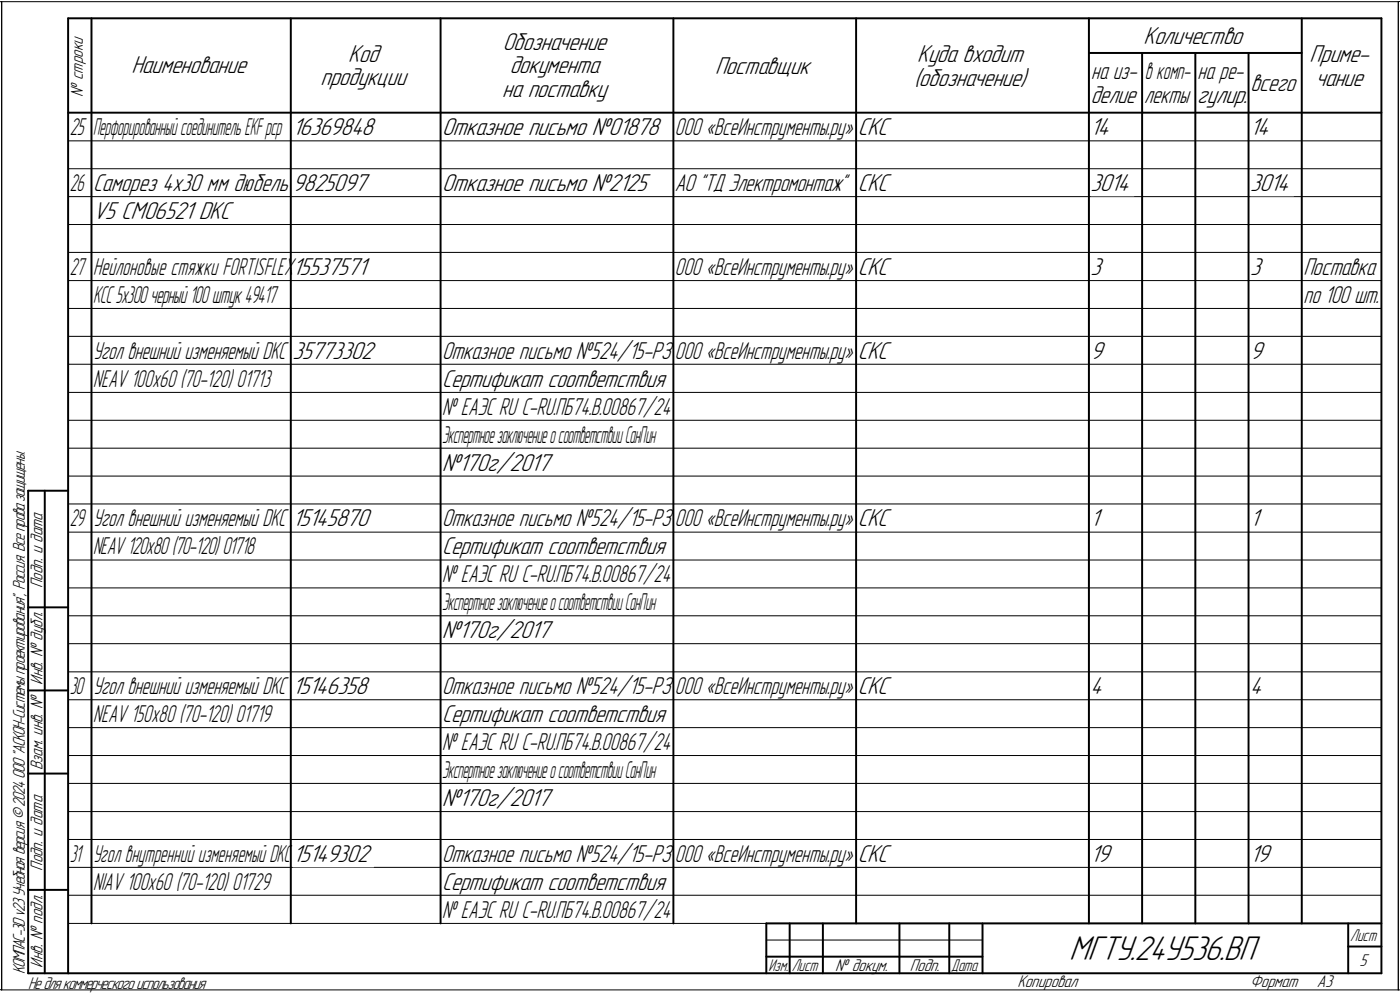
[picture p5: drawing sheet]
<svg xmlns="http://www.w3.org/2000/svg" width="421mm" height="298mm" viewBox="0 0 421 298" stroke-linecap="round" stroke-linejoin="round" font-family="sans-serif">
<defs><g id="words">
<text font-size="10.9" x="321.5" y="288.5">МГТУ.24У536.ВП</text>
<g font-size="7.8">
<text x="151.2" y="14.9">Обозначение</text>
<text x="343.9" y="13.2">Количество</text>
<text x="39.5" y="22.1">Наименование</text>
<text x="104.7" y="18.5">Код</text>
<text x="153.3" y="22.1">документа</text>
<text x="215.1" y="22.2">Поставщик</text>
<text x="275.8" y="18.7">Куда входит</text>
<text x="393.9" y="18.7">Приме-</text>
<text x="96.4" y="25.7">продукции</text>
<text x="151" y="29.2">на поставку</text>
<text x="274.9" y="25.8">(обозначение)</text>
<text x="395.6" y="25.8">чание</text>
<text x="360.1" y="31">гулир.</text>
<text x="88" y="40.6">16369848</text>
<text x="133" y="40.6">Отказное письмо №01878</text>
<text x="258" y="40.6">СКС</text>
<text x="328" y="40.6">14</text>
<text x="376" y="40.6">14</text>
<text x="88" y="57.4">9825097</text>
<text x="133" y="57.4">Отказное письмо №2125</text>
<text x="258" y="57.4">СКС</text>
<text x="328" y="57.4">3014</text>
<text x="376" y="57.4">3014</text>
<text x="28" y="65.8">V5 CM06521 DKC</text>
<text x="88" y="82.6">15537571</text>
<text x="258" y="82.6">СКС</text>
<text x="328" y="82.6">3</text>
<text x="376" y="82.6">3</text>
<text x="88" y="107.8">35773302</text>
<text x="258" y="107.8">СКС</text>
<text x="328" y="107.8">9</text>
<text x="376" y="107.8">9</text>
<text x="133" y="141.4">№170г/2017</text>
<text x="88" y="158.2">15145870</text>
<text x="258" y="158.2">СКС</text>
<text x="328" y="158.2">1</text>
<text x="376" y="158.2">1</text>
<text x="133" y="191.8">№170г/2017</text>
<text x="88" y="208.6">15146358</text>
<text x="258" y="208.6">СКС</text>
<text x="328" y="208.6">4</text>
<text x="376" y="208.6">4</text>
<text x="133" y="242.2">№170г/2017</text>
<text x="88.1" y="259">15149302</text>
<text x="258" y="259">СКС</text>
<text x="328" y="259">19</text>
<text x="376" y="259">19</text>
</g>
<g font-size="7.7">
<text x="376" y="27.4">всего</text>
<text x="328" y="31">делие</text>
<text x="344.1" y="31">лекты</text>
<text x="28" y="57.4">Саморез 4х30 мм дюбель</text>
<text x="203" y="57.4">АО &quot;ТД Электромонтаж&quot;</text>
<text x="392" y="82.6">Поставка</text>
<text x="133" y="107.8">Отказное письмо №524/15-РЗ</text>
<text x="133" y="116.2">Сертификат соответствия</text>
<text x="133" y="158.2">Отказное письмо №524/15-РЗ</text>
<text x="133" y="166.6">Сертификат соответствия</text>
<text x="133" y="208.6">Отказное письмо №524/15-РЗ</text>
<text x="133" y="217">Сертификат соответствия</text>
<text x="133" y="259">Отказное письмо №524/15-РЗ</text>
<text x="133" y="267.4">Сертификат соответствия</text>
</g>
<g font-size="7.6">
<text x="328.2" y="23.9">на из-</text>
<text x="360.2" y="23.9">на ре-</text>
<text x="203" y="40.6">ООО «ВсеИнструменты.ру»</text>
<text x="28" y="82.6">Нейлоновые стяжки FORTISFLEX</text>
<text x="203" y="82.6">ООО «ВсеИнструменты.ру»</text>
<text x="392" y="91">по 100 шт.</text>
<text x="28" y="107.8">Угол внешний изменяемый DKC</text>
<text x="203" y="107.8">ООО «ВсеИнструменты.ру»</text>
<text x="28" y="116.2">NEAV 100x60 (70-120) 01713</text>
<text x="133" y="124.6">№ ЕАЭС RU C-RU.ПБ74.В.00867/24</text>
<text x="28" y="158.2">Угол внешний изменяемый DKC</text>
<text x="203" y="158.2">ООО «ВсеИнструменты.ру»</text>
<text x="133" y="175">№ ЕАЭС RU C-RU.ПБ74.В.00867/24</text>
<text x="28" y="208.6">Угол внешний изменяемый DKC</text>
<text x="203" y="208.6">ООО «ВсеИнструменты.ру»</text>
<text x="28" y="217">NEAV 150x80 (70-120) 01719</text>
<text x="133" y="225.4">№ ЕАЭС RU C-RU.ПБ74.В.00867/24</text>
<text x="203" y="259">ООО «ВсеИнструменты.ру»</text>
<text x="28" y="267.4">NIAV 100x60 (70-120) 01729</text>
<text x="133" y="275.8">№ ЕАЭС RU C-RU.ПБ74.В.00867/24</text>
</g>
<g font-size="7.5">
<text x="344.3" y="23.9">в комп-</text>
<text x="21" y="40.6">25</text>
<text x="28" y="40.6">ПерфорированныйсоединительEKFpcp</text>
<text x="21" y="57.4">26</text>
<text x="21" y="82.6">27</text>
<text x="28" y="91">КСС5х300черный100штук49417</text>
<text x="133" y="133">ЭкспертноезаключениеосоответствииСанПин</text>
<text x="21" y="158.2">29</text>
<text x="28" y="166.6">NEAV 120x80 (70-120) 01718</text>
<text x="133" y="183.4">ЭкспертноезаключениеосоответствииСанПин</text>
<text x="21" y="208.6">30</text>
<text x="133" y="233.8">ЭкспертноезаключениеосоответствииСанПин</text>
<text x="21" y="259">31</text>
<text x="28" y="259">Угол внутренний изменяемый DKC</text>
</g>
<g font-size="5.4">
<text x="24.9" y="29.1" transform="rotate(-90 24.9 29.1)">№ строки</text>
<text x="12.8" y="176.7" transform="rotate(-90 12.8 176.7)">Подп. и дата</text>
<text x="12.8" y="205.8" transform="rotate(-90 12.8 205.8)">Инв. № дубл.</text>
<text x="12.8" y="231.6" transform="rotate(-90 12.8 231.6)">Взам. инв. №</text>
<text x="12.8" y="261.7" transform="rotate(-90 12.8 261.7)">Подп. и дата</text>
<text x="7.5" y="292.8" transform="rotate(-90 7.5 292.8)">КОМПАС-3Dv23Учебнаяверсия©2024ООО&quot;АСКОН-Системыпроектирования&quot;, Россия. Всеправазащищены.</text>
<text x="12.8" y="290.8" transform="rotate(-90 12.8 290.8)">Инв. № подл.</text>
<text x="251.2" y="291.8">№ докум.</text>
<text x="273.6" y="291.8">Подп.</text>
<text x="408.9" y="290.3">5</text>
<text x="8.5" y="297.1">Недлякоммерческогоиспользования</text>
<text x="306" y="296.8">Копировал</text>
<text x="376" y="296.8">Формат</text>
<text x="396" y="296.8">A3</text>
</g>
<g font-size="5.3">
<text x="406.1" y="282.8">Лист</text>
<text x="231.1" y="291.8">Изм.</text>
<text x="238.1" y="291.8">Лист</text>
<text x="286.1" y="291.8">Дата</text>
</g>
</g></defs>
<g fill="none" stroke="#000" stroke-width=".3">
<path d="M0 .5h.5zM.5 .5v297zM.5 .5h420zM420.5 .5v297zM420.5 .5l.5-.1zM20.5 42.3h395zM20.5 50.7h395zM20.5 59.1h395zM20.5 67.5h395zM20.5 75.9h395zM20.5 84.3h395zM20.5 92.7h395z"/>
<path d="M20.5 101.1h395zM20.5 109.5h395zM20.5 117.9h395zM20.5 126.3h395zM20.5 134.7h395zM20.5 143.1h395zM20.5 151.5h395zM20.5 159.9h395zM20.5 168.3h395zM20.5 176.7h395zM20.5 185.1h395zM20.5 193.5h395z"/>
<path d="M20.5 201.9h395zM20.5 210.3h395zM20.5 218.7h395zM20.5 227.1h395zM20.5 235.5h395zM20.5 243.9h395zM20.5 252.3h395zM20.5 260.7h395zM20.5 269.1h395zM20.5 277.5h395zM0 297.4l.5 .1zM.5 297.5h420z"/>
<path d="M230.5 282.5h65zM420.5 297.5h.5z"/>
</g>
<g fill="none" stroke="#000" stroke-width=".59">
<path d="M20.5 5.5v287zM20.5 5.5h395zM27.5 5.5v272zM87.5 5.5v272zM132.5 5.5v272zM202.5 5.5v272zM257.5 5.5v272zM327.5 15.9h64zM327.5 5.5v272zM343.5 15.9v261.6zM359.5 15.9v261.6zM375.5 15.9v261.6z"/>
<path d="M391.5 5.5v272zM415.5 5.5v287zM20.5 33.9h395zM8.5 147.5v145zM8.5 147.5h12zM13.5 147.5v145zM8.5 182.5h12zM8.5 207.5h12zM8.5 232.5h12zM8.5 267.5h12zM230.5 277.5h185zM230.5 277.5v15z"/>
<path d="M237.5 277.5v15zM247.5 277.5v15zM270.5 277.5v15zM285.5 277.5v15zM295.5 277.5v15zM405.5 277.5v15zM8.5 292.5h12zM20.5 292.5h395zM230.5 287.5h7zM237.5 287.5h10zM247.5 287.5h23zM270.5 287.5h15z"/>
<path d="M285.5 287.5h10zM405.5 284.5h10z"/>
</g>
<g fill="#fff" stroke="#fff" stroke-width=".3">
<path d="M88.1 253.4h24.3zM88.1 253.5h24.3zM88.1 253.6h24.3zM88.1 253.7h24.3zM88.1 253.7h24.3zM88.1 253.8h24.3zM88.1 253.9h24.3zM88.1 254h24.3zM88.1 254.1h24.3zM88.1 254.2h24.3zM88.1 254.3h24.3zM88.1 254.3h24.3zM88.1 254.4h24.3zM88.1 254.5h24.3zM88.1 254.6h24.3zM88.1 254.7h24.3zM88.1 254.8h24.3zM88.1 254.8h24.3zM88.1 254.9h24.3zM88.1 255h24.3zM88.1 255.1h24.3zM88.1 255.2h24.3zM88.1 255.3h24.3zM88.1 255.4h24.3zM88.1 255.4h24.3zM88.1 255.5h24.3zM88.1 255.6h24.3zM88.1 255.7h24.3zM88.1 255.8h24.3zM88.1 255.9h24.3zM88.1 255.9h24.3zM88.1 256h24.3zM88.1 256.1h24.3zM88.1 256.2h24.3zM88.1 256.3h24.3zM88.1 256.4h24.3zM88.1 256.5h24.3zM88.1 256.5h24.3zM88.1 256.6h24.3zM88.1 256.7h24.3zM88.1 256.8h24.3zM88.1 256.9h24.3zM88.1 257h24.3zM88.1 257h24.3zM88.1 257.1h24.3zM88.1 257.2h24.3zM88.1 257.3h24.3zM88.1 257.4h24.3zM88.1 257.5h24.3zM88.1 257.6h24.3zM88.1 257.6h24.3zM88.1 257.7h24.3zM88.1 257.8h24.3zM88.1 257.9h24.3zM88.1 258h24.3zM88.1 258.1h24.3zM88.1 258.1h24.3zM88.1 258.2h24.3zM88.1 258.3h24.3zM88.1 258.4h24.3zM88.1 258.5h24.3zM88.1 258.6h24.3zM88.1 258.7h24.3zM88.1 258.7h24.3zM88.1 258.8h24.3zM88.1 258.9h24.3zM88.1 259h24.3zM88.1 259.1h24.3zM88.1 259.2h24.3zM88.1 259.2h24.3zM88.1 259.3h24.3zM88.1 259.4h24.3zM88.1 259.5h24.3zM88.1 259.6h24.3zM88.1 259.7h24.3zM88.1 259.8h24.3zM88.1 259.8h24.3zM88.1 259.9h24.3zM88.1 260h24.3zM88.1 260.1h24.3zM88.1 260.2h24.3zM88.1 260.3h24.3zM88.1 260.3h24.3zM88.1 260.4h24.3zM88.1 260.5h24.3z"/>
<path d="M328 51.8h13.1zM328 51.9h13.1zM328 52h13.1zM328 52.1h13.1zM328 52.2h13.1zM328 52.2h13.1zM328 52.3h13.1zM328 52.4h13.1zM328 52.5h13.1zM328 52.6h13.1zM328 52.7h13.1zM328 52.7h13.1zM328 52.8h13.1zM328 52.9h13.1zM328 53h13.1zM328 53.1h13.1zM328 53.2h13.1zM328 53.3h13.1zM328 53.3h13.1zM328 53.4h13.1zM328 53.5h13.1zM328 53.6h13.1zM328 53.7h13.1zM328 53.8h13.1zM328 53.8h13.1zM328 53.9h13.1zM328 54h13.1zM328 54.1h13.1zM328 54.2h13.1zM328 54.3h13.1zM328 54.4h13.1zM328 54.4h13.1zM328 54.5h13.1zM328 54.6h13.1zM328 54.7h13.1zM328 54.8h13.1zM328 54.9h13.1zM328 54.9h13.1zM328 55h13.1zM328 55.1h13.1zM328 55.2h13.1zM328 55.3h13.1zM328 55.4h13.1zM328 55.5h13.1zM328 55.5h13.1zM328 55.6h13.1zM328 55.7h13.1zM328 55.8h13.1zM328 55.9h13.1zM328 56h13.1zM328 56h13.1zM328 56.1h13.1zM328 56.2h13.1zM328 56.3h13.1zM328 56.4h13.1zM328 56.5h13.1zM328 56.6h13.1zM328 56.6h13.1zM328 56.7h13.1zM328 56.8h13.1zM328 56.9h13.1zM328 57h13.1zM328 57.1h13.1zM328 57.1h13.1zM328 57.2h13.1zM328 57.3h13.1zM328 57.4h13.1zM328 57.5h13.1zM328 57.6h13.1zM328 57.7h13.1zM328 57.7h13.1zM328 57.8h13.1zM328 57.9h13.1zM328 58h13.1zM328 58.1h13.1zM328 58.2h13.1zM328 58.3h13.1zM328 58.3h13.1zM328 58.4h13.1zM328 58.5h13.1zM328 58.6h13.1zM328 58.7h13.1zM328 58.8h13.1zM328 58.8h13.1z"/>
<path d="M376 51.8h13.1zM376 51.9h13.1zM376 52h13.1zM376 52.1h13.1zM376 52.2h13.1zM376 52.2h13.1zM376 52.3h13.1zM376 52.4h13.1zM376 52.5h13.1zM376 52.6h13.1zM376 52.7h13.1zM376 52.7h13.1zM376 52.8h13.1zM376 52.9h13.1zM376 53h13.1zM376 53.1h13.1zM376 53.2h13.1zM376 53.3h13.1zM376 53.3h13.1zM376 53.4h13.1zM376 53.5h13.1zM376 53.6h13.1zM376 53.7h13.1zM376 53.8h13.1zM376 53.8h13.1zM376 53.9h13.1zM376 54h13.1zM376 54.1h13.1zM376 54.2h13.1zM376 54.3h13.1zM376 54.4h13.1zM376 54.4h13.1zM376 54.5h13.1zM376 54.6h13.1zM376 54.7h13.1zM376 54.8h13.1zM376 54.9h13.1zM376 54.9h13.1zM376 55h13.1zM376 55.1h13.1zM376 55.2h13.1zM376 55.3h13.1zM376 55.4h13.1zM376 55.5h13.1zM376 55.5h13.1zM376 55.6h13.1zM376 55.7h13.1zM376 55.8h13.1zM376 55.9h13.1zM376 56h13.1zM376 56h13.1zM376 56.1h13.1zM376 56.2h13.1zM376 56.3h13.1zM376 56.4h13.1zM376 56.5h13.1zM376 56.6h13.1zM376 56.6h13.1zM376 56.7h13.1zM376 56.8h13.1zM376 56.9h13.1zM376 57h13.1zM376 57.1h13.1zM376 57.1h13.1zM376 57.2h13.1zM376 57.3h13.1zM376 57.4h13.1zM376 57.5h13.1zM376 57.6h13.1zM376 57.7h13.1zM376 57.7h13.1zM376 57.8h13.1zM376 57.9h13.1zM376 58h13.1zM376 58.1h13.1zM376 58.2h13.1zM376 58.3h13.1zM376 58.3h13.1zM376 58.4h13.1zM376 58.5h13.1zM376 58.6h13.1zM376 58.7h13.1zM376 58.8h13.1zM376 58.8h13.1z"/>
</g>
<use href="#words"/>
</svg>
